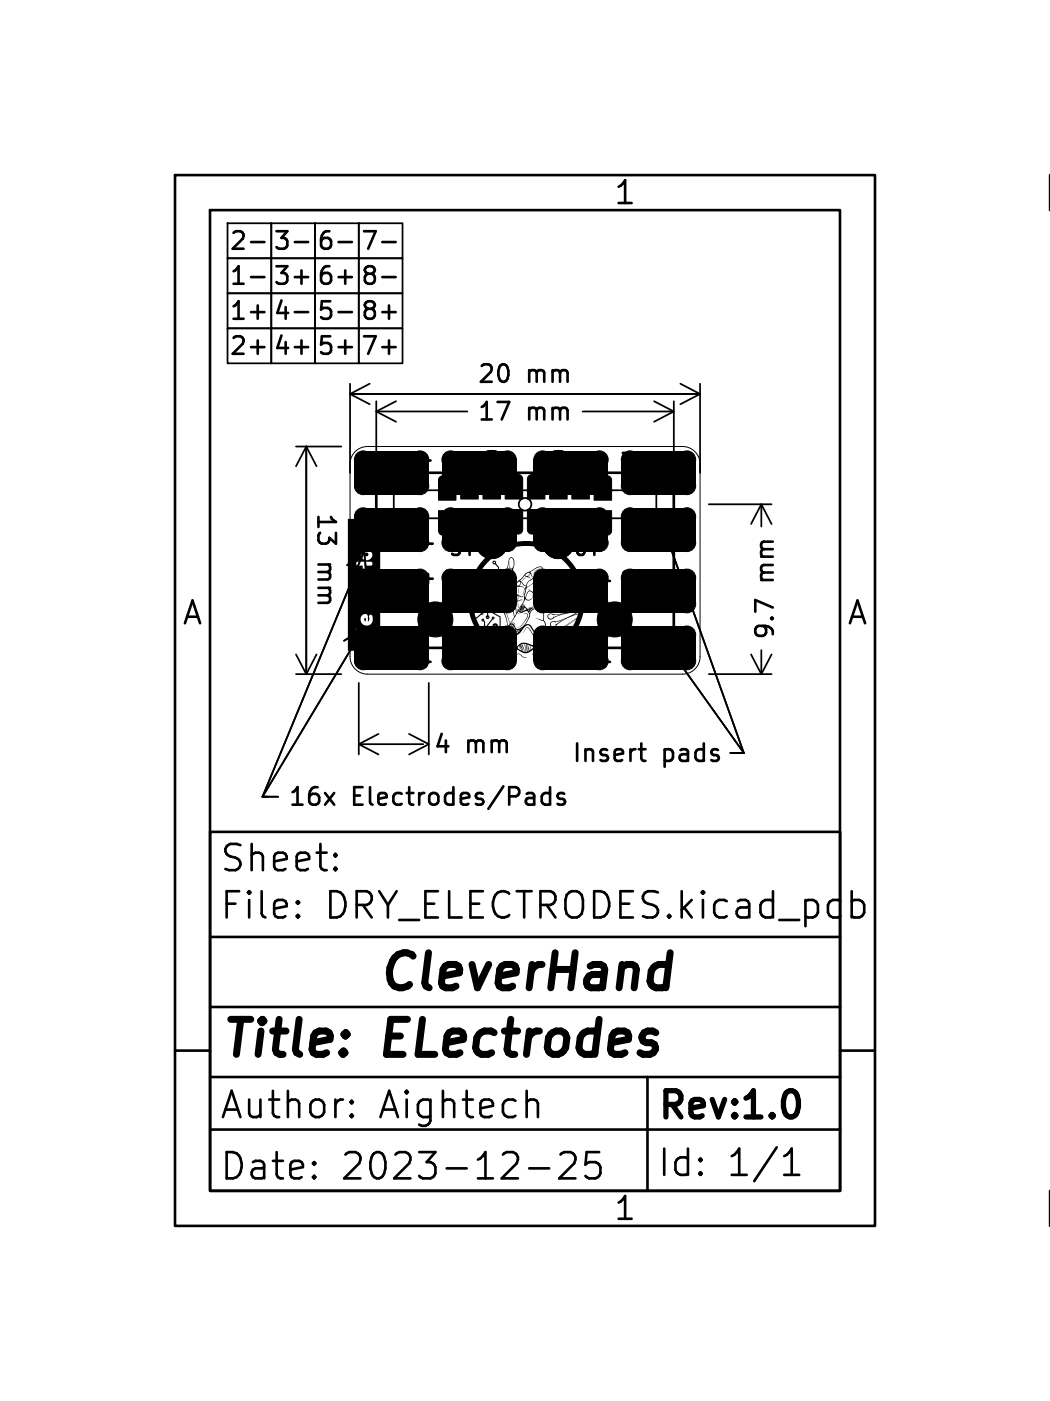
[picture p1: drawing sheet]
<svg xmlns="http://www.w3.org/2000/svg" width="60mm" height="80mm" viewBox="0 0 60 80" stroke-linecap="round" stroke-linejoin="round" font-family="sans-serif">
<defs><g id="words">
<g font-size="2.8">
<text x="21.5" y="57.1">CleverHand</text>
<text x="12.5" y="60.9">Title:</text>
<text x="22.2" y="60.9">ELectrodes</text>
</g>
<g font-size="2.1">
<text x="12.5" y="52.7">File:</text>
<text x="12.5" y="50">Sheet:</text>
<text x="18.6" y="52.7">DRY_ELECTRODES.kicad_pcb</text>
<text x="12.5" y="64.1">Author:</text>
<text x="21.6" y="64.1">Aightech</text>
<text x="37.5" y="64.3">Rev:1.0</text>
<text x="12.5" y="67.6">Date:</text>
<text x="19.5" y="67.6">2023-12-25</text>
<text x="37.5" y="67.4">Id:</text>
<text x="41.6" y="67.4">1/1</text>
</g>
<g font-size="1.8">
<text x="35" y="11.9">1</text>
<text x="10.3" y="35.9">A</text>
<text x="48.3" y="35.9">A</text>
<text x="35" y="69.9">1</text>
</g>
<g font-size="1.4">
<text x="13" y="16.5">1-</text>
<text x="13" y="14.5">2-</text>
<text x="15.5" y="16.5">3+ 6+ 8-</text>
<text x="15.5" y="14.5">3-</text>
<text x="18" y="14.5">6-</text>
<text x="20.5" y="14.5">7-</text>
<text x="13" y="20.5">2+ 4+ 5+ 7+</text>
<text x="13" y="18.5">1+ 4-</text>
<text x="18" y="18.5">5-</text>
<text x="20.5" y="18.5">8+</text>
<text x="27.2" y="22.1">20</text>
<text x="30.1" y="22.1">mm</text>
<text x="17.9" y="29.2" transform="rotate(90 17.9 29.2)">13</text>
<text x="27.2" y="24.2">17</text>
<text x="30.1" y="24.2">mm</text>
<text x="17.9" y="32.1" transform="rotate(90 17.9 32.1)">mm</text>
<text x="44.4" y="33.2" transform="rotate(-90 44.4 33.2)">mm</text>
<text x="44.4" y="36.6" transform="rotate(-90 44.4 36.6)">9.7</text>
<text x="16.4" y="46.2">16x</text>
<text x="20.1" y="46.2">Electrodes/Pads</text>
<text x="24.7" y="43.2">4</text>
<text x="26.6" y="43.2">mm</text>
<text x="32.6" y="43.7">Insert</text>
<text x="37.9" y="43.7">pads</text>
</g>
<g font-size="1">
<text x="35.3" y="26.8">7-</text>
<text x="23.2" y="31.6">1-</text>
<text x="25.1" y="33.6">4-</text>
<text x="25.6" y="31.9">3+</text>
<text x="32.7" y="31.9">6+</text>
<text x="35.3" y="33.6">8+</text>
<text x="35.5" y="31.6">8-</text>
<text x="23.1" y="38.3">2+</text>
<text x="25.1" y="38.3">4+</text>
<text x="33.3" y="38.3">5+</text>
<text x="35.5" y="38.3">7+</text>
</g>
</g></defs>
<g fill="none" stroke="#000" stroke-width=".15">
<path d="M10 10h40v60h-40zM12 12h36v56h-36zM14.3 13.8h.8M14.3 15.8h.8M16.8 17.8h.8M16.8 13.8h.8M19.3 17.8h.8M19.3 13.8h.8M21.8 17.8h.8M21.8 13.8h.8M21.8 15.8h.8M21.8 19.8h.8"/>
<path d="M60 10v2M21.5 27.7v2M23.4 25.9h.2l.2 .2-.5 .5h.5M23.5 33.3h.4M23.5 32.8l.2-.2v.7M23.5 27h3M23.5 37h2.7M24.1 26.3h.5M24.1 37.8h.5M24.2 33h.5M24.2 31h.5M24.5 32.8v.5"/>
<path d="M25.8 25.9h.5l-.3 .2 .2 .1v.3l-.1 .1-.3-.1M26.1 33h.5M26.1 37.8h.5M26.6 31.4h.5M26.6 26.3h.5M29 27h2M33.3 25.9h-.2l-.1 .1v.4l.1 .2 .3-.1-.1-.3-.2-.1-.1 .2M33.5 27h3M33.7 31.4h.5M33.7 26.3h.5M33.7 37h2.8M34 32.7h-.4v.4l.3-.1 .1 .4h-.1h-.3"/>
<path d="M34.3 33.2h.6M34.3 37.8h.6M36.3 33h.6M36.3 26.3h.6M36.4 37.8h.6M36.4 31h.6M38.5 27.7v2M38.5 31v2M38.5 34.5v1.8M12 47.5h36v20.5h-36zM12 57.5h36M12 53.5h36"/>
<path d="M17 52.3h.1l-.1 .1M17 52.3v.1M17 51.5v.1M17 51.5h.1l-.1 .1M19.2 49.6v.1M19.2 49.6h-.1l.1 .1M19.2 48.8v.1M19.2 48.8h-.1l.1 .1M31.4 45v1M31.4 45.3h-.3l-.1 .2v.3v.1h.4M32.2 45.3h-.2l-.1 .1v.2l.3 .1v.2h-.3M36.5 42.8h.4"/>
<path d="M36.6 42.5v.8l.3 .2M48.8 51.4l.4 .1 .2 .2-.1 .6-.2 .1h-.3M10 60h2M12 64.5h36M12 61.5h36M20.1 63.7h.1l-.1 .1M20.1 63.7h-.1l.1 .1M20.1 62.9v.1M20.1 63.7v.1M20.1 62.9h.1l-.1 .1M20.1 62.9h-.1l.1 .1M30.2 66.7h1.2"/>
<path d="M30.3 62.8h.2l.2 .2v.8M32 65.9l.2-.1h.4a.41 .41 0 0 1 .2 .6l-.8 .9h.9M34.2 65.8h-.7v.7l.2-.1h.5l.1 .3-.1 .5-.2 .1h-.3l-.2-.1M37 61.5v6.5M44.8 67.1h.9M44.8 66l.4-.4v1.5M48 60h2M60 68v2"/>
</g>
<path d="M45.5 62.6l.1 .3-.1 .6" fill="none" stroke="#000" stroke-width=".3"/>
<path d="M38.3 54.4l-.3 2" fill="none" stroke="#000" stroke-width=".4"/>
<g fill="none" stroke="#000" stroke-width=".1">
<path d="M13 18.8h2.5v2h-2.5zM13 12.8h2.5v2h-2.5zM13 16.8h2.5v2h-2.5zM13 14.8h2.5v2h-2.5zM15.5 14.8h2.5v2h-2.5zM15.5 12.8h2.5v2h-2.5zM15.5 16.8h2.5v2h-2.5zM15.5 18.8h2.5v2h-2.5zM18 16.8h2.5v2h-2.5zM18 14.8h2.5v2h-2.5zM18 12.8h2.5v2h-2.5zM18 18.8h2.5v2h-2.5z"/>
<path d="M20.5 12.8h2.5v2h-2.5zM20.5 14.8h2.5v2h-2.5zM20.5 16.8h2.5v2h-2.5zM20.5 18.8h2.5v2h-2.5zM16.9 38.5h2.6M16.9 25.5h2.6M16.9 37.4l.6 1.1M17.5 25.5v13M17.5 25.5l.6 1.1M17.5 25.5l-.6 1.1M18.1 37.4l-.6 1.1M20 21.9v5.1"/>
<path d="M20 22.5h20M20 22.5l1.1 .6M20.5 39v4.1M20.7 35.9l-5.7 9.6M20.7 35.9v1.3M20.7 35.9l-1 .7M20.8 31.5l-5.8 14M20.8 31.5l.1 1.2M20.8 31.5l-1 .8M21.1 21.9l-1.1 .6M21.5 22.9v4.6M21.5 23.5h5.2"/>
<path d="M21.5 23.5l1.1 .6M22.5 28h15v1.6h-15zM22.6 22.9l-1.1 .6M24.5 39v4.1M33.3 23.5h5.2M37.4 22.9l1.1 .6M37.7 29.5l4.8 13.5M37.7 29.5l.9 .8M37.7 29.5l-.2 1.2M37.8 36.4l4.7 6.6M37.8 36.4l1.1 .6M37.8 36.4l.2 1.3"/>
<path d="M38.5 22.9v4.6M38.5 23.5l-1.1 .6M38.9 21.9l1.1 .6M40 21.9v5.1M40 22.5l-1.1 .6M40.5 28.8h3.6M40.5 38.5h3.6M42.9 37.4l.6 1.1M43.5 28.8v1.3M43.5 37.1v1.4M43.5 28.8l.6 1.1M43.5 28.8l-.6 1.1"/>
<path d="M44.1 37.4l-.6 1.1M15 45.5h.9M20.5 42.5h3.7M20.5 42.5l1.1 .6M21.6 41.9l-1.1 .6M23.4 41.9l1.1 .6-1.1 .6M41.7 43h.8"/>
<circle cx="30" cy="28.8" r=".36"/>
</g>
<path d="M20.3 25.8l.4-.2 .3-.1h18a1 1 0 0 1 1 1v11a1 1 0 0 1-1 1h-18a1 1 0 0 1-1-1v-11l.1-.3z" fill="none" stroke="#000" stroke-width=".06"/>
<g fill="#000">
<path d="M20.8 33.8h.1v.2zM20.8 35.3h.1v.2zM20.9 31.6h.1v.1h-.1zM19.9 29.6h1.8v7.6h-1.8v-.7h.4a.47 .47 0 0 0 .7 .5 .47 .47 0 0 0 .1-.8l-.1 .1a.26 .26 0 0 1 0 .4 .26 .26 0 0 1-.4 0 .26 .26 0 0 1 0-.4 .19 .19 0 0 0-.2 0 .19 .19 0 0 0-.1 .2h-.4v-.5h.4l.1 .1h.7l.2-.1v-.1a.16 .16 0 0 0-.2-.1 .16 .16 0 0 0-.1 .1h-.6l-.1 .1h-.4v-.6h.7a.36 .36 0 0 0 .5 .3 .36 .36 0 0 0 .1-.6l-.1 .1v.2l-.1 .1v-.3a.23 .23 0 0 0-.3-.1 .23 .23 0 0 0-.1 .3h-.7v-.5h.7l.1 .1 .5-.3v-.2l-.5-.3-.1 .2 .4 .2a1.35 1.35 0 0 1-1.1 .3v-1.1h.7a.36 .36 0 0 0 .5 .4 .36 .36 0 0 0 .1-.6h-.1v.2l-.1 .2v-.3a.23 .23 0 0 0-.3-.1 .23 .23 0 0 0-.1 .2h-.7v-.7h.7l.1 .3h.5l.1-.1-.5-.1v-.2l-.1-.1-.1 .2h-.7v-.3h.5v.1h.8v-.2l-.3-.1v-.3h.3l.1-.1-.1-.1h-.7a.11 .11 0 0 0-.1 .1 .11 .11 0 0 0 .1 .1h.2v.3h-.3v.2h-.5v-1.4h.7l.1 .1a.3 .3 0 0 0 .3 .5 .3 .3 0 0 0 .2-.5l.1-.1-.1-.1h-.5l-.1 .1h-.7v-.3h.7l.1 .1h.5a.11 .11 0 0 0 .1-.1 .11 .11 0 0 0-.1-.1h-.3l-.1-.1 .1-.1h.3v-.2a.42 .42 0 0 0-.6 .2l.1 .2-.1 .1h-.7v-1.2l.8 .1a.33 .33 0 0 0 .3 .5 .33 .33 0 0 0 .3-.5l-.1-.2h-.8l-.1 .1h-.4zM20.7 32.5h3.3v1h-3.3zM20.7 30.5h3.3v1h-3.3zM20.7 35.7h3.3v1h-3.3zM20.7 34h3.3v1h-3.3zM20.7 27.2h3.3v1h-3.3zM20.7 29h3.3v1h-3.3zM20.7 37.3h3.3v1h-3.3zM20.7 25.8h3.3v1h-3.3z"/>
<path d="M20.2 36.3h4.3v1.4h-4.3zM20.2 29.5h4.3v1.5h-4.3zM20.2 26.2h4.3v1.6h-4.3zM20.2 33h4.3v1.5h-4.3zM27.7 34.7h.1l.1 .2v.2a.11 .11 0 0 1 0 .2 .11 .11 0 0 1-.1-.1h.1h-.1v-.3l-.1-.1v-.1h.1h-.1zM28.2 32h.1l.2 .4v2.2l.1 .1-.1 .1-.1-.1h.1h-.1v-.1l.1-2.2-.3-.2-.1-.1h.2h-.2zM28.2 35.6a.16 .16 0 0 1 .2 0 .16 .16 0 0 1 0 .3 .16 .16 0 0 1-.2-.1h.1h-.2h.3l-.3-.1 .3 .1-.3-.1h.1h.1zM28.9 33.7v.5zM28.9 34.8l.2 .8zM29 32.9v.3zM25.8 34h3.2v1h-3.2zM25.8 25.8h3.2v1h-3.2z"/>
<path d="M25.8 37.3h3.2v1h-3.2zM25.8 32.5h3.2v1h-3.2zM25.8 29h3.2v1h-3.2zM25.8 30.5h3.2v1h-3.2zM25.8 27.2h3.2v1h-3.2zM25.8 35.7h3.2v1h-3.2zM29.2 35.6l.3 .1zM29.4 36v.1zM25.2 36.3h4.3v1.4h-4.3zM25.3 29.5h4.2v1.5h-4.2zM25.2 33h4.3v1.5h-4.3zM25.2 26.2h4.3v1.6h-4.3z"/>
<path d="M29.6 34.4v.3zM29.5 37.4l.2-.1 .4 .2h-.3a.2 .2 0 0 0-.3-.1 .2 .2 0 0 0 0 .3v.3zM29.7 33.5l-.1 .4zM29.9 33h.1l-.2 .2zM29.9 35a.19 .19 0 0 1 .3 .1 .19 .19 0 0 1-.1 .3l-.3 .4h-.2a.73 .73 0 0 0 .5-.8zM30.1 35.8a.94 .94 0 0 1 .5 .7v.2h-.2h.1a.46 .46 0 0 0-.2-.6v-.1a.19 .19 0 0 0-.2-.1 .19 .19 0 0 0-.2 .2zM27.7 31.9a3.4 3.4 0 0 1 5.2 .6 3.4 3.4 0 0 1-1.8 5v.7l-.1-.8-.1 .1 .3-.4v-1.3a.47 .47 0 0 0-.6-.5h.2a.17 .17 0 0 0 .2 .1 .17 .17 0 0 0 0-.3v-.1l.1 .4 .1 .3v1.4l.6-.3a.18 .18 0 0 0 .2-.1 .18 .18 0 0 0-.1-.2l.1 .1 .2-.2a.14 .14 0 0 0-.1-.1 .14 .14 0 0 0-.1 .2v-.2l.3 .1 .2-.2-.5 .1h.1a1 1 0 0 0 .7-.6l.1-.3-.9 .7a.17 .17 0 0 1-.1 .2 .17 .17 0 0 1-.2-.2l.1 .1h.1l.1-.1 .9-.8-1.2 .8v-.1l.9-.5 .4-.2v-.2l-.2 .1a2.29 2.29 0 0 0-1.1 .6h-.2v-.1a.15 .15 0 0 0 .1 .1 .15 .15 0 0 0 .2-.2l.6-.3-.7 .2v.1l-.1-.1-.2 .2a.5 .5 0 0 1 .6-.3l1-.4 .1-.1-.4 .3h-.1l.3-.2-.9 .1-.5 .3-.2-.2 .2 .1 .1-.1 .5-.1h-.5h-.2l-.1 .1 .2-.2 .7 .1h-.3l.9-.1a.23 .23 0 0 0 .3-.2l-.1 .1-.5 .1 .3-.1-.8-.1-.6 .1h-.1v-.1a.12 .12 0 0 0 .1 .1 .12 .12 0 0 0 .1-.1h.9l.4 .1 .1-.1h-1.2h.7l-.7-.1-.3-.1-.2 .1a.25 .25 0 0 1 .3-.1 .25 .25 0 0 1 .2 .1l.2 .1v-.1l.1 .1 .1-.1v.1h.3l-.5-.2v.1v-.1a.11 .11 0 0 1-.2 0 .11 .11 0 0 1 0-.1v.1h.1l-.2-.1a.36 .36 0 0 0-.5 .4l-.1 .1-.2-.2a.23 .23 0 0 0 .3 0 .23 .23 0 0 0 0-.3h.2l.2-.2-.1 .1h.1l1 .4h.2l-1.4-.5 .4 .1-.1-.1h-.3l-.1-.1h.5v.2l.1 .1v-.2l.1 .2 .2 .1-.1-.1 .3 .2-.4-.3v.1l-.2-.3h-.1h.1l.3 .2-.3-.2 .1-.1 .3 .4-.2-.3h-.1l.1-.1h-.2h.1l.1-.1 .1 .3 .2 .3 .5 .2 .3-.1a1.99 1.99 0 0 0 0-1.2l-.2 .2v-.1h.1l-.1-.1 .1 .1 .1-.2-.2 .1-.2-.3 .2 .3 .2-.2-.1 .1-.2-.2h-.3a.31 .31 0 0 1-.1 .5h-.3l-.1-.1 .2 .1h.1l-.1-.1 .2 .1-.2-.1h.1l.1 .1-.1-.1h-.1l.1-.1-.1 .2v-.2l-.1 .1 .2-.1 .2 .1-.3-.2-.2 .2v.4l-.6-.1-.3 .2-.7 .9-.3 .7a.37 .37 0 0 1 .5 .3 .52 .52 0 0 1 .3 .5 .52 .52 0 0 1-.3 .5 .45 .45 0 0 1 .4 .6l-.1 .6v-.5a.54 .54 0 0 0-.2-.7 .74 .74 0 0 1-1.1 .1l-.2 .2v.7v-.1a.32 .32 0 0 0-.2-.4 3.3 3.3 0 0 1-2.4-3.3h.3l.1 .6 .1-.3h.1h-.1v-.1a.11 .11 0 0 1 .1 .1 .11 .11 0 0 1-.1 .1l-.1 .5 .1 .2 .3-.3h.1h-.1h.1l-.4 .3 .3 .7 .2-.2a.24 .24 0 0 0-.2-.4l.1-.1 .1 .2v.4l-.1 .1 .2 .2a.69 .69 0 0 1 .2-.7l.1-.2h.1h-.1l.1-.1a.17 .17 0 0 1 0 .2 .17 .17 0 0 1-.1 .1 .7 .7 0 0 0-.1 1l.2 .1v-.4l-.3-.3h.1h-.1l.1-.1 .2 .4v.5l.3 .2v-1.6l-.4-.3v-.4l-.2-.1-.1-.2h.1l-.1-.1a.11 .11 0 0 1 .2 0 .11 .11 0 0 1-.1 .2l.2 .1v-1.7l-.1-.1h.1v-.1l-.1 .1 .1-.1 .1 .1-.1 .1v1.9a.5 .5 0 0 0 .5 .5v1.7l.4 .2v-.5l-.3-.1 .2-.1h-.2a.13 .13 0 0 1 .2 0 .13 .13 0 0 1 .1 .1v.6l.3 .1 .1-.2h.2h-.2h.2h-.2l-.5-.9 .2 .3 .3 .1-.2-.1 .2 .4 .1-.1-.1 .2v.1h.2l.2 .1-.1-.2v.2l-.1-.2h-.1a.22 .22 0 0 1 .3 .1 .22 .22 0 0 1 0 .2v-.3l-.2-.1h.1l.2 .4-.1-.4 .2 .4v-.4l.1 .4v-.4v.4v-.4l.1 .4v-.3l.1 .2v-.2v.2l.1-.2v.1l-.3-.2h-.2v.3l-.1-.3h-.2a.94 .94 0 0 1 .9 0 .48 .48 0 0 0-.1-.8 .3 .3 0 0 0-.3-.3 .3 .3 0 0 0-.3 .3 .5 .5 0 0 1-.4 .3 .5 .5 0 0 1-.5-.2l.4 .2-.1-.2v-.3v.3l.1 .2v-.2a.12 .12 0 0 0 .1 .1 .12 .12 0 0 0 .1 0l.3-.3-.2 .3v-.2l-.1 .2 .1-.2h-.1v.1h-.2v-.3v.3v-.1l.2 .1-.2-.1h.4h-.4l.2-.1-.1-.1-.1 .1v-.2l-.1 .4 .1-.4-.2 .4 .1-.4-.2 .4h-.1l.1-.2 .1-.2-.1 .2-.1-.5-.2-.6 .2 .4 .1 .6a.24 .24 0 0 1 .3-.2 .24 .24 0 0 1 .2 .3 .78 .78 0 0 0 .7-.9h.1l.1-.2-.2 .2-.1-.1-.3 .1-.2-.1h.6l.2-.1-.2 .1h-.3l.1-.1-.1 .1 .3-.1-.2 .1 .2-.1h-.2v-.1l-.2 .2 .1-.3-.1 .3h-.2h.1l.1-.1-.1 .1h-.1l.1-.1-.1 .1 .1 .2-.1-.1-.5 .6 .3-.4-.1-.4 .1 .4a.57 .57 0 0 0 0-.6l-.1 .2 .1-.4 .1 .6 .1-.1 .2-.1h-.1l.2-.2-.2 .2 .2-.2h-.1l-.2 .3 .1-.2a.27 .27 0 0 1 .2-.1 .27 .27 0 0 1 .3 .2l.2-.1 .1 .1 .1-.2h-.1l.2-.1 .2-.4 .3-.3h.4l-.2-.1-.1 .1-.1-.1 .1 .1 .2-.1 .2 .2v-.2l.1 .2-.2-.3-.1 .1h-.3l.4-.2-.3 .1-.1-.1 .1 .1a.32 .32 0 0 1 .4-.1 .32 .32 0 0 1 .1 .4v-.2a.19 .19 0 0 0 .1-.2 .19 .19 0 0 0-.2-.1l-.1 .1-.3-.1-.4 .2-.3 .3-.1 .6a.5 .5 0 0 0-.3-.7 .24 .24 0 0 0-.2 .2 .24 .24 0 0 0 .3 .3 .28 .28 0 0 0 .1-.4 .25 .25 0 0 1 0 .3 .25 .25 0 0 1-.4 0l-.1 .3 .1 .1h-.2l.1-.3v-.3l.1 .2 .1-.4 .2-.1-.1-.1 .3 .2h-.1l.2 .3-.1-.2 .4-.4h-.1l.4-.1h.3h.1h-.4v-.1h.5l-.4-.1-.1 .1a.21 .21 0 0 0-.1-.2 .21 .21 0 0 0-.2 .1h-.3l-.5 .4-.2 .4 .1-.4-.1 .3v-.2l.2-.4 .5-.5h-.1l.1-.2 .2-.1-.2 .1-.1 .2a.37 .37 0 0 0 .4-.4l-.6 .3 .1 .3a.12 .12 0 0 0-.1-.2 .12 .12 0 0 0-.1 .1l.1 .1-.3-.1a.12 .12 0 0 0 .2 0 .12 .12 0 0 0 0-.2l-.5 .5 .4 .2h-.2l-.1-.2-.1 .3 .2 .1-.4-.1v.4l.4 .2h-.1l-.2-.1v.3h.3h-.2a.22 .22 0 0 1-.2 .1 .22 .22 0 0 1-.2-.2 .14 .14 0 0 0 .2 .1 .14 .14 0 0 0 .1-.2 .14 .14 0 0 0-.2-.1l-.1 .2v-1.4l-.1-.3h.1l-.2-.1-.1 .2 .2-.6-.1 .3a.14 .14 0 0 0 .2 .1 .14 .14 0 0 0 .1-.2l-.1-.3a.58 .58 0 0 0-.3 .6l-.1 .1 .4 .1-.2 .1-.1-.1v.1l.3 .1-.4-.1v.5a.29 .29 0 0 0 .4 0l-.2 .1h-.1l-.1 .2 .2-.1 .2 .1-.5 .1v.5a.35 .35 0 0 0 .5 0l-.1 .1h-.3v.4a.24 .24 0 0 1 .4-.1 .35 .35 0 0 0-.5 .2h-.1v-.1l.1 .1-.1-.1-.1-.1 .1 .1h.2a.26 .26 0 0 0 .1-.2 .26 .26 0 0 0-.2-.2l-.2 .3 .1-.3a.88 .88 0 0 0 0-.8l.1 .1a.12 .12 0 0 0 .1-.1 .12 .12 0 0 0-.1-.1l-.1 .1 .2-.4-.1-.4 .1 .1h.1v-.2l-.2 .1 .2-.3a.49 .49 0 0 1 .3-.6l.1 .3-.1 .4v1.6l.1-.7h.1a.1 .1 0 0 0 .1 0 .1 .1 0 0 0 .1-.1 .1 .1 0 0 0-.1-.1l-.1 .2 .5-.6 .4-.2a.42 .42 0 0 1 .6-.2l-.1 .2-.5 .5a.4 .4 0 0 0-.3 .4h.1a.96 .96 0 0 1 1.1-.4l.5 .2a.25 .25 0 0 1 0 .4l.1 .2v-.3l.3-.2 .2 .2v-.1h-.1l.1-.1-.1 .1-.2-.1-.2 .2 .1-.1v-.1h.1h-.1h.3l.1-.1-.1 .1h-.3h.3l.1-.1-.1-.1-.1 .2h-.2l-.1-.2-.1 .1-.5-.2 .4 .1-.3-.2h-.1h.1l.4 .3-.1-.2a.24 .24 0 0 1-.2-.2h.1l.2 .3-.2-.3-.1 .1 .5 .2 .1 .2v-.1v-.1l.1 .1v-.1h.5l.2 .2 .1-.1-.1 .1v-.2v.2l-.1-.1h.1h-.1l.1-.1v-.1v.1h-.6h.6v-.2l-.1 .2h-.1l.1-.1h-.1l-.5 .1 .5-.1h-.4l.4-.1v-.1l-.4 .3h-.5h.1l-.3-.4 .1-.1 .1 .1v.1l-.1-.1 .1 .2v-.1l.1 .3 .4-.1 .3-.2h-.1l-.2 .2 .2-.2h-.1l-.2 .2h-.2l-.2-.3 .2 .2v-.2l.1 .3-.1-.3h-.2v-.1l.2 .1 .1 .2v-.3h-.3h.1h.1a.09 .09 0 0 1 .1 0 .09 .09 0 0 1 0 .1v.3h.1h-.1l.2-.4h-.1v.4a.26 .26 0 0 1 .1-.4l-.1 .4 .3-.3h-.1l-.1 .2 .1-.3 .1 .1v.1l.1-.1 .2 .2v-.1v.2l.1-.1-.1-.1a2.97 2.97 0 0 0-2.6-1.7 2.97 2.97 0 0 0-2.7 1.5v.7l.2 .1a.11 .11 0 0 1 .1 0 .11 .11 0 0 1 0 .2 .11 .11 0 0 1-.1 0l.1-.1-.1 .1-.2-.3-.1-.6-.3 .6-.1 .5h.4a.11 .11 0 0 1 .2-.1 .11 .11 0 0 1 0 .2 .11 .11 0 0 1-.2 0l.2-.1-.6 .1v.2h-.3a3.3 3.3 0 0 1 1-2.3zM30.5 34v.4a.22 .22 0 0 1 0 .3 .22 .22 0 0 1-.3 0 .19 .19 0 0 0 .3-.1 .19 .19 0 0 0 0-.2zM30.5 37.2h.1a.55 .55 0 0 1 .2 .8l-.1 .2v-.2a.54 .54 0 0 0-.1-.8l-.2 .2zM30.6 33.3l.2 .2zM30.6 34.6v.2zM30.8 36.4l.1 .3-.1 .4 .1-.4z"/>
<path d="M30.9 34.3l.2 .2zM31 37.6l-.1 .7zM31 37.3h3.3v1h-3.3zM31 27.2h3.3v1h-3.3zM31 34h3.3v1h-3.3zM31 32.5h3.3v1h-3.3zM31 30.5h3.3v1h-3.3zM31 35.7h3.3v1h-3.3zM31 25.8h3.3v1h-3.3zM31 29h3.3v1h-3.3zM30.5 33h4.2v1.5h-4.2zM30.5 29.5h4.2v1.5h-4.2z"/>
<path d="M30.5 26.2h4.2v1.6h-4.2zM30.5 36.3h4.2v1.4h-4.2zM36 37.3h3.3v1h-3.3zM36 35.7h3.3v1h-3.3zM36 29h3.3v1h-3.3zM36 32.5h3.3v1h-3.3zM36 34h3.3v1h-3.3zM36 30.5h3.3v1h-3.3zM36 25.8h3.3v1h-3.3zM36 27.2h3.3v1h-3.3zM35.5 29.5h4.2v1.5h-4.2zM35.5 36.3h4.2v1.4h-4.2z"/>
<path d="M35.5 26.2h4.2v1.6h-4.2zM35.5 33h4.2v1.5h-4.2z"/>
<circle cx="20.9" cy="30.1" r=".11"/>
<circle cx="31.7" cy="34.3" r=".04"/>
</g>
<g fill="#fff" stroke="#fff" stroke-width=".06">
<circle cx="27.4" cy="33.7" r=".6"/>
<circle cx="37.6" cy="27" r=".6"/>
<circle cx="31.9" cy="31" r=".6"/>
<circle cx="28.1" cy="31" r=".6"/>
<circle cx="22.4" cy="33.7" r=".6"/>
<circle cx="37.6" cy="37" r=".6"/>
<circle cx="32.6" cy="37" r=".6"/>
<circle cx="37.6" cy="33.7" r=".6"/>
<circle cx="22.4" cy="27" r=".6"/>
<circle cx="31.9" cy="26.6" r=".6"/>
<circle cx="28.1" cy="26.6" r=".6"/>
<circle cx="32.6" cy="33.7" r=".6"/>
<circle cx="22.4" cy="37" r=".6"/>
<circle cx="22.4" cy="30.2" r=".6"/>
<circle cx="27.4" cy="37" r=".6"/>
<circle cx="37.6" cy="30.2" r=".6"/>
</g>
<g fill="#000" stroke="#000" stroke-width=".06">
<path d="M25.1 29.2h1v1.1l-.2 .2-.6 .1-.2-.2zM25.1 27.2h.2h.7l.1 .2v1.2h-1v-1.2zM26.3 29.1h1v1.1l-.1 .3h-.6l-.3-.2zM26.4 27.2l.2-.1 .7 .1v.1v1.2h-1v-1.2zM27.6 29.1h1v1.1l-.2 .3h-.6l-.2-.2zM27.7 27.2l.1-.1 .7 .1 .1 .1v1.2h-1v-1.2zM28.9 29.1h1v1.1l-.2 .3h-.6l-.2-.2zM28.9 27.2l.2-.1 .7 .1 .1 .1v1.2h-1v-1.2zM30.1 29.1h1v1.1l-.1 .3h-.6l-.2-.2zM30.2 27.2l.2-.1 .7 .1v.1v1.2h-1v-1.2zM31.4 29.1h1v1.1l-.1 .3h-.6l-.3-.2zM31.5 27.2l.2-.1 .6 .1 .1 .1v1.2h-1v-1.2z"/>
<path d="M32.7 29.1h1v1.1l-.2 .3h-.6l-.2-.2zM32.7 27.2l.2-.1 .7 .1 .1 .1v1.2h-1v-1.2zM33.9 29.2h1v1.1l-.1 .2-.6 .1-.2-.2zM34 27.2h.2h.7v.2v1.2h-1v-1.2z"/>
<circle cx="20.7" cy="33" r=".5"/>
<circle cx="20.7" cy="37.8" r=".5"/>
<circle cx="20.7" cy="31" r=".5"/>
<circle cx="20.7" cy="27.7" r=".5"/>
<circle cx="20.7" cy="29.5" r=".5"/>
<circle cx="20.7" cy="34.5" r=".5"/>
<circle cx="20.7" cy="26.3" r=".5"/>
<circle cx="20.7" cy="36.2" r=".5"/>
<circle cx="22.4" cy="33.7" r=".9"/>
<circle cx="22.4" cy="27" r=".9"/>
<circle cx="22.4" cy="37" r=".9"/>
<circle cx="22.4" cy="30.2" r=".9"/>
<circle cx="24" cy="33" r=".5"/>
<circle cx="24" cy="37.8" r=".5"/>
<circle cx="24" cy="31" r=".5"/>
<circle cx="24" cy="27.7" r=".5"/>
<circle cx="24" cy="34.5" r=".5"/>
<circle cx="24" cy="29.5" r=".5"/>
<circle cx="24" cy="26.3" r=".5"/>
<circle cx="24" cy="36.2" r=".5"/>
<circle cx="24.9" cy="35.4" r="1"/>
<circle cx="25.7" cy="33" r=".5"/>
<circle cx="25.7" cy="37.8" r=".5"/>
<circle cx="25.7" cy="27.7" r=".5"/>
<circle cx="25.7" cy="26.3" r=".5"/>
<circle cx="25.7" cy="36.2" r=".5"/>
<circle cx="25.7" cy="31" r=".5"/>
<circle cx="25.7" cy="34.5" r=".5"/>
<circle cx="25.7" cy="29.5" r=".5"/>
<circle cx="27.4" cy="33.7" r=".9"/>
<circle cx="27.4" cy="37" r=".9"/>
<circle cx="28.1" cy="26.6" r=".9"/>
<circle cx="28.1" cy="31" r=".9"/>
<circle cx="29" cy="33" r=".5"/>
<circle cx="29" cy="31" r=".5"/>
<circle cx="29" cy="37.8" r=".5"/>
<circle cx="29" cy="34.5" r=".5"/>
<circle cx="29" cy="29.5" r=".5"/>
<circle cx="29" cy="27.7" r=".5"/>
<circle cx="29" cy="26.3" r=".5"/>
<circle cx="29" cy="36.2" r=".5"/>
<circle cx="31" cy="33" r=".5"/>
<circle cx="31" cy="37.8" r=".5"/>
<circle cx="31" cy="31" r=".5"/>
<circle cx="31" cy="27.7" r=".5"/>
<circle cx="31" cy="29.5" r=".5"/>
<circle cx="31" cy="34.5" r=".5"/>
<circle cx="31" cy="26.3" r=".5"/>
<circle cx="31" cy="36.2" r=".5"/>
<circle cx="31.9" cy="31" r=".9"/>
<circle cx="31.9" cy="26.6" r=".9"/>
<circle cx="32.6" cy="33.7" r=".9"/>
<circle cx="32.6" cy="37" r=".9"/>
<circle cx="34.2" cy="33" r=".5"/>
<circle cx="34.2" cy="31" r=".5"/>
<circle cx="34.2" cy="37.8" r=".5"/>
<circle cx="34.2" cy="27.7" r=".5"/>
<circle cx="34.2" cy="29.5" r=".5"/>
<circle cx="34.2" cy="34.5" r=".5"/>
<circle cx="34.3" cy="26.3" r=".5"/>
<circle cx="34.3" cy="36.2" r=".5"/>
<circle cx="35.1" cy="35.4" r="1"/>
<circle cx="36" cy="33" r=".5"/>
<circle cx="36" cy="37.8" r=".5"/>
<circle cx="36" cy="31" r=".5"/>
<circle cx="36" cy="34.5" r=".5"/>
<circle cx="36" cy="29.5" r=".5"/>
<circle cx="36" cy="27.7" r=".5"/>
<circle cx="36" cy="26.3" r=".5"/>
<circle cx="36" cy="36.2" r=".5"/>
<circle cx="37.6" cy="33.7" r=".9"/>
<circle cx="37.6" cy="27" r=".9"/>
<circle cx="37.6" cy="37" r=".9"/>
<circle cx="37.6" cy="30.2" r=".9"/>
<circle cx="39.2" cy="33" r=".5"/>
<circle cx="39.2" cy="31" r=".5"/>
<circle cx="39.2" cy="37.8" r=".5"/>
<circle cx="39.2" cy="34.5" r=".5"/>
<circle cx="39.2" cy="27.7" r=".5"/>
<circle cx="39.2" cy="29.5" r=".5"/>
<circle cx="39.3" cy="26.3" r=".5"/>
<circle cx="39.3" cy="36.2" r=".5"/>
</g>
<use href="#words"/>
</svg>
